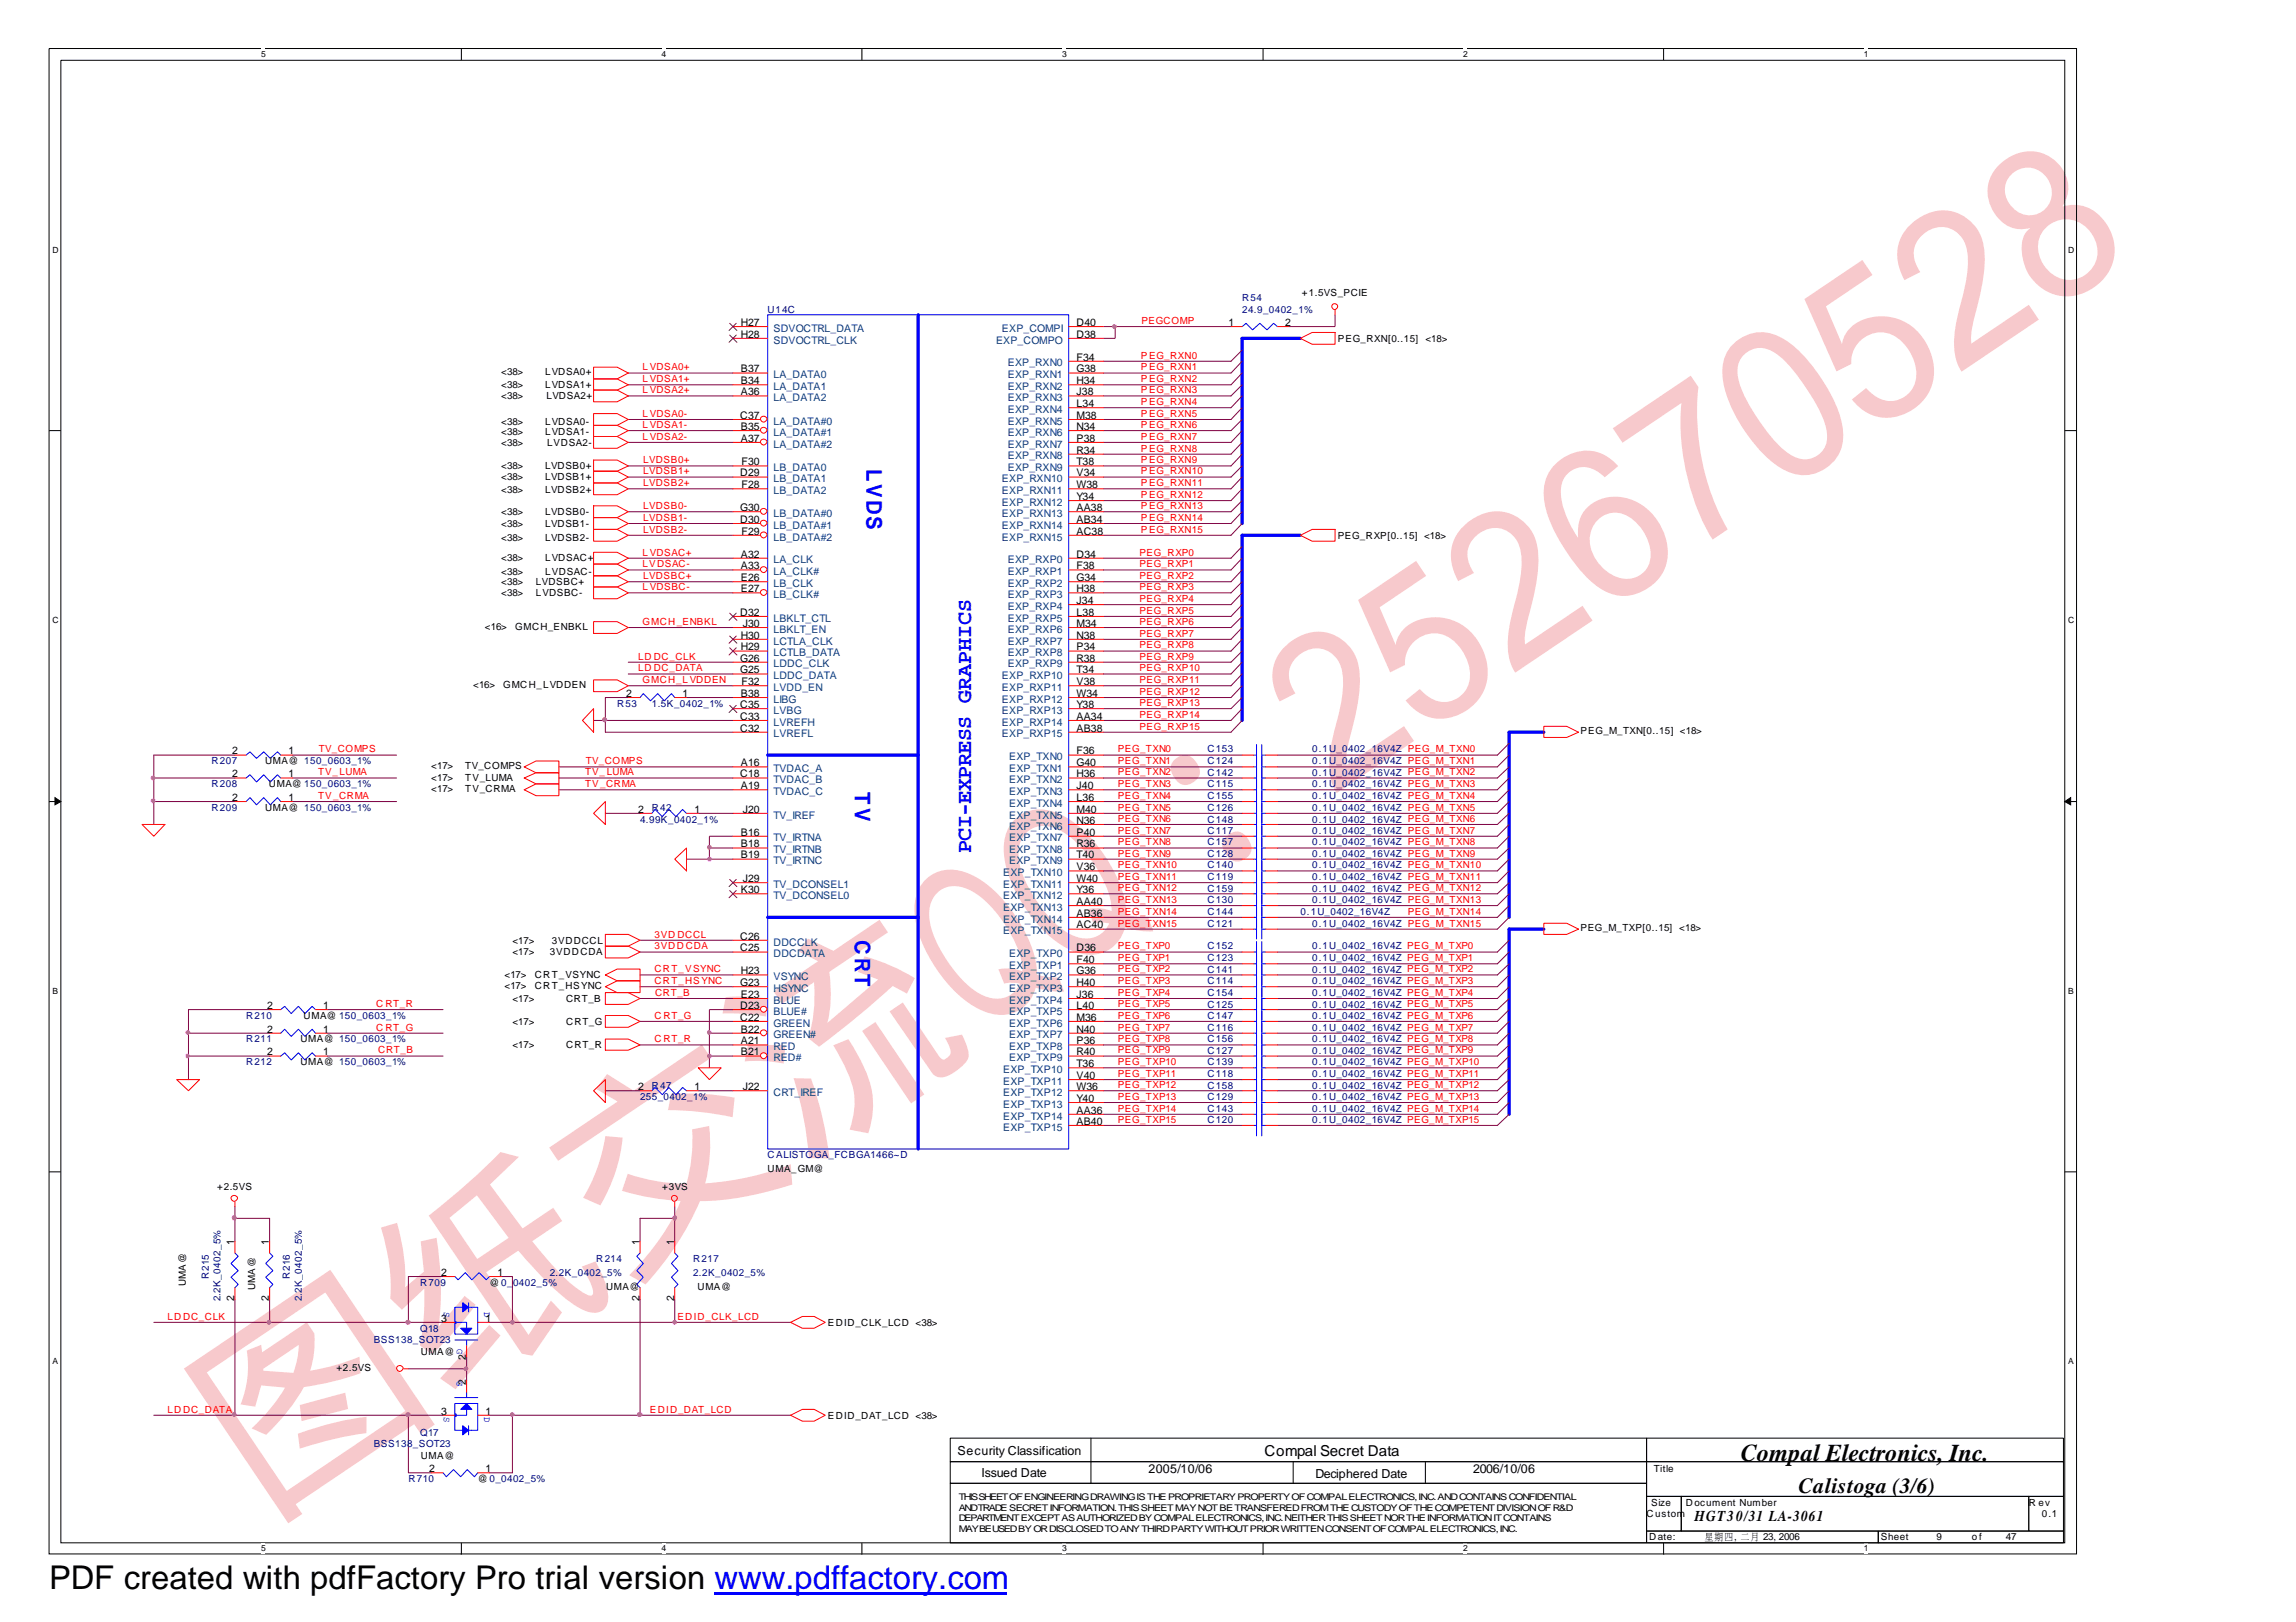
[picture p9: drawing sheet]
<svg xmlns="http://www.w3.org/2000/svg" width="297mm" height="210mm" viewBox="0 0 297 210" stroke-linecap="round" stroke-linejoin="round" font-family="sans-serif">
<defs><g id="words">
<text font-size="27.9" fill="#f7c9cc" x="33.8" y="196.5" transform="rotate(-34 33.8 196.5)">图纸交流QQ：252670528</text>
<text font-size="4.2" x="6.3" y="205.7">PDF created with pdfFactory Pro trial version www.pdffactory.com</text>
<text font-size="3.1" x="225.2" y="189.1">Compal Electronics, Inc.</text>
<g font-size="2.8" fill="#00f">
<text x="112.1" y="60.7" transform="rotate(90 112.1 60.7)">LVDS</text>
<text x="110.6" y="102.5" transform="rotate(90 110.6 102.5)">T V</text>
<text x="125.6" y="110.4" transform="rotate(-90 125.6 110.4)">PCI-EXPRESS GRAPHICS</text>
<text x="110.6" y="121.7" transform="rotate(90 110.6 121.7)">CRT</text>
</g>
<text font-size="2.8" x="232.7" y="193.2">Calistoga (3/6)</text>
<g font-size="1.9">
<text x="163.6" y="188.4">Compal Secret Data</text>
<text x="219.2" y="196.9">HGT30/31 LA-3061</text>
</g>
<g font-size="1.6">
<text x="123.9" y="188.2">Security Classification</text>
<text x="127" y="191.1">Issued Date</text>
<text x="148.6" y="190.7">2005/10/06</text>
<text x="170.2" y="191.3">Deciphered Date</text>
<text x="190.6" y="190.7">2006/10/06</text>
</g>
<g font-size="1.4">
<text x="95.8" y="43.7">H28</text>
<text x="95.8" y="42.2">H27</text>
<text x="139.3" y="42.2">D40</text>
<text x="139.3" y="43.7">D38</text>
<text x="139.3" y="46.7">F34</text>
<text x="158.9" y="42.2">1</text>
<text x="166.3" y="42.2">2</text>
<text x="95.8" y="48.2">B37</text>
<text x="95.8" y="49.7">B34</text>
<text x="95.8" y="51.2">A36</text>
<text x="139.3" y="48.2">G38</text>
<text x="139.3" y="49.7">H34</text>
<text x="139.3" y="51.2">J38</text>
<text x="139.3" y="52.7">L34</text>
<text x="95.8" y="54.2">C37</text>
<text x="95.8" y="55.6">B35</text>
<text x="95.8" y="57.2">A37</text>
<text x="139.3" y="54.2">M38</text>
<text x="139.3" y="55.6">N34</text>
<text x="139.3" y="57.2">P38</text>
<text x="139.3" y="58.7">R34</text>
<text x="95.8" y="61.7">D29</text>
<text x="95.9" y="60.2">F30</text>
<text x="95.9" y="63.2">F28</text>
<text x="139.3" y="61.7">V34</text>
<text x="139.3" y="63.2">W38</text>
<text x="139.3" y="64.7">Y34</text>
<text x="139.3" y="60.2">T38</text>
<text x="95.8" y="66.1">G30</text>
<text x="95.8" y="67.7">D30</text>
<text x="95.9" y="69.2">F29</text>
<text x="139.3" y="66.1">AA38</text>
<text x="139.3" y="67.7">AB34</text>
<text x="139.3" y="69.2">AC38</text>
<text x="95.8" y="72.2">A32</text>
<text x="95.8" y="73.7">A33</text>
<text x="95.8" y="75.2">E26</text>
<text x="95.8" y="76.6">E27</text>
<text x="139.3" y="72.2">D34</text>
<text x="139.3" y="73.7">F38</text>
<text x="139.3" y="75.2">G34</text>
<text x="139.3" y="76.6">H38</text>
<text x="95.8" y="79.7">D32</text>
<text x="95.8" y="82.6">H30</text>
<text x="96.1" y="81.1">J30</text>
<text x="139.3" y="78.2">J34</text>
<text x="139.3" y="79.7">L38</text>
<text x="139.3" y="81.1">M34</text>
<text x="139.3" y="82.6">N38</text>
<text x="95.8" y="85.6">G26</text>
<text x="95.8" y="87.1">G25</text>
<text x="95.8" y="84.2">H29</text>
<text x="95.9" y="88.7">F32</text>
<text x="139.3" y="87.1">T34</text>
<text x="139.3" y="88.7">V38</text>
<text x="139.3" y="84.2">P34</text>
<text x="139.3" y="85.6">R38</text>
<text x="81" y="90.2">2</text>
<text x="88.3" y="90.2">1</text>
<text x="95.8" y="93.1">C33</text>
<text x="95.8" y="94.7">C32</text>
<text x="95.8" y="91.6">C35</text>
<text x="95.8" y="90.2">B38</text>
<text x="139.3" y="90.2">W34</text>
<text x="139.3" y="91.6">Y38</text>
<text x="139.3" y="93.1">AA34</text>
<text x="139.3" y="94.7">AB38</text>
<text x="30.1" y="100.6">2</text>
<text x="30.1" y="97.6">2</text>
<text x="37.3" y="100.6">1</text>
<text x="37.3" y="97.6">1</text>
<text x="95.8" y="100.6">C18</text>
<text x="95.8" y="99.2">A16</text>
<text x="139.3" y="97.6">F36</text>
<text x="139.3" y="99.2">G40</text>
<text x="139.3" y="100.6">H36</text>
<text x="30.1" y="103.6">2</text>
<text x="37.3" y="103.6">1</text>
<text x="82.5" y="105.2">2</text>
<text x="89.8" y="105.2">1</text>
<text x="95.8" y="102.1">A19</text>
<text x="96.1" y="105.2">J20</text>
<text x="139.3" y="102.1">J40</text>
<text x="139.3" y="103.6">L36</text>
<text x="139.3" y="105.2">M40</text>
<text x="139.3" y="106.6">N36</text>
<text x="95.8" y="108.1">B16</text>
<text x="95.8" y="109.7">B18</text>
<text x="95.8" y="111.1">B19</text>
<text x="139.3" y="108.1">P40</text>
<text x="139.3" y="109.7">R36</text>
<text x="139.3" y="111.1">T40</text>
<text x="139.3" y="112.6">V36</text>
<text x="95.8" y="115.6">K30</text>
<text x="96.1" y="114.1">J29</text>
<text x="139.3" y="114.1">W40</text>
<text x="139.3" y="115.6">Y36</text>
<text x="139.3" y="117.1">AA40</text>
<text x="139.3" y="118.6">AB36</text>
<text x="95.8" y="121.6">C26</text>
<text x="95.8" y="123.1">C25</text>
<text x="139.3" y="123.1">D36</text>
<text x="139.3" y="124.6">F40</text>
<text x="139.3" y="120.2">AC40</text>
<text x="34.5" y="130.6">2</text>
<text x="41.8" y="130.6">1</text>
<text x="95.8" y="127.6">G23</text>
<text x="95.8" y="130.6">D23</text>
<text x="95.8" y="126.1">H23</text>
<text x="95.8" y="129.1">E23</text>
<text x="139.3" y="126.1">G36</text>
<text x="139.3" y="127.6">H40</text>
<text x="139.3" y="129.1">J36</text>
<text x="139.3" y="130.6">L40</text>
<text x="34.5" y="133.6">2</text>
<text x="34.5" y="136.6">2</text>
<text x="41.8" y="133.6">1</text>
<text x="41.8" y="136.6">1</text>
<text x="95.8" y="132.1">C22</text>
<text x="95.8" y="133.6">B22</text>
<text x="95.8" y="135.1">A21</text>
<text x="95.8" y="136.6">B21</text>
<text x="139.3" y="132.1">M36</text>
<text x="139.3" y="133.6">N40</text>
<text x="139.3" y="135.1">P36</text>
<text x="139.3" y="136.6">R40</text>
<text x="82.5" y="141.1">2</text>
<text x="89.8" y="141.1">1</text>
<text x="96.1" y="141.1">J22</text>
<text x="139.3" y="138.1">T36</text>
<text x="139.3" y="139.6">V40</text>
<text x="139.3" y="141.1">W36</text>
<text x="139.3" y="142.6">Y40</text>
<text x="139.3" y="144.1">AA36</text>
<text x="139.3" y="145.6">AB40</text>
<text x="30.3" y="161.1" transform="rotate(-90 30.3 161.1)">1</text>
<text x="34.8" y="161.1" transform="rotate(-90 34.8 161.1)">1</text>
<text x="82.7" y="161.1" transform="rotate(-90 82.7 161.1)">1</text>
<text x="87.2" y="161.1" transform="rotate(-90 87.2 161.1)">1</text>
<text x="57.1" y="165.1">2</text>
<text x="64.3" y="165.1">1</text>
<text x="30.3" y="168.4" transform="rotate(-90 30.3 168.4)">2</text>
<text x="34.8" y="168.4" transform="rotate(-90 34.8 168.4)">2</text>
<text x="57.1" y="171">3</text>
<text x="62.8" y="171">1</text>
<text x="82.7" y="168.4" transform="rotate(-90 82.7 168.4)">2</text>
<text x="87.2" y="168.4" transform="rotate(-90 87.2 168.4)">2</text>
<text x="60.3" y="179.2" transform="rotate(-90 60.3 179.2)">2</text>
<text x="60.3" y="176" transform="rotate(-90 60.3 176)">2</text>
<text x="57.1" y="183.1">3</text>
<text x="62.8" y="183.1">1</text>
<text x="55.5" y="190.5">2</text>
<text x="62.8" y="190.5">1</text>
</g>
<g font-size="1.4" fill="#004080">
<text x="100.1" y="44.5">SDVOCTRL_CLK</text>
<text x="100.1" y="42.9">SDVOCTRL_DATA</text>
<text x="128.9" y="44.5">EXP_COMPO</text>
<text x="129.6" y="42.9">EXP_COMPI</text>
<text x="130.4" y="47.4">EXP_RXN0</text>
<text x="100.1" y="49">LA_DATA0</text>
<text x="100.1" y="50.5">LA_DATA1</text>
<text x="100.1" y="51.9">LA_DATA2</text>
<text x="130.4" y="49">EXP_RXN1</text>
<text x="130.4" y="50.5">EXP_RXN2</text>
<text x="130.4" y="51.9">EXP_RXN3</text>
<text x="130.4" y="53.4">EXP_RXN4</text>
<text x="100.1" y="55">LA_DATA#0</text>
<text x="100.1" y="56.4">LA_DATA#1</text>
<text x="100.1" y="57.9">LA_DATA#2</text>
<text x="130.4" y="55">EXP_RXN5</text>
<text x="130.4" y="56.4">EXP_RXN6</text>
<text x="130.4" y="57.9">EXP_RXN7</text>
<text x="130.4" y="59.5">EXP_RXN8</text>
<text x="100.1" y="61">LB_DATA0</text>
<text x="100.1" y="62.4">LB_DATA1</text>
<text x="100.1" y="63.9">LB_DATA2</text>
<text x="129.6" y="62.4">EXP_RXN10</text>
<text x="129.6" y="63.9">EXP_RXN11</text>
<text x="129.6" y="65.5">EXP_RXN12</text>
<text x="130.4" y="61">EXP_RXN9</text>
<text x="100.1" y="66.9">LB_DATA#0</text>
<text x="100.1" y="68.4">LB_DATA#1</text>
<text x="100.1" y="69.9">LB_DATA#2</text>
<text x="129.6" y="66.9">EXP_RXN13</text>
<text x="129.6" y="68.4">EXP_RXN14</text>
<text x="129.6" y="69.9">EXP_RXN15</text>
<text x="100.1" y="72.9">LA_CLK</text>
<text x="100.1" y="74.4">LA_CLK#</text>
<text x="100.1" y="76">LB_CLK</text>
<text x="100.1" y="77.4">LB_CLK#</text>
<text x="130.4" y="72.9">EXP_RXP0</text>
<text x="130.4" y="74.4">EXP_RXP1</text>
<text x="130.4" y="76">EXP_RXP2</text>
<text x="130.4" y="77.4">EXP_RXP3</text>
<text x="100.1" y="80.4">LBKLT_CTL</text>
<text x="100.1" y="81.9">LBKLT_EN</text>
<text x="100.1" y="83.4">LCTLA_CLK</text>
<text x="130.4" y="78.9">EXP_RXP4</text>
<text x="130.4" y="80.4">EXP_RXP5</text>
<text x="130.4" y="81.9">EXP_RXP6</text>
<text x="130.4" y="83.4">EXP_RXP7</text>
<text x="100.1" y="84.9">LCTLB_DATA</text>
<text x="100.1" y="86.4">LDDC_CLK</text>
<text x="100.1" y="87.9">LDDC_DATA</text>
<text x="100.1" y="89.4">LVDD_EN</text>
<text x="129.6" y="87.9">EXP_RXP10</text>
<text x="129.6" y="89.4">EXP_RXP11</text>
<text x="130.4" y="84.9">EXP_RXP8</text>
<text x="130.4" y="86.4">EXP_RXP9</text>
<text x="100.1" y="93.9">LVREFH</text>
<text x="100.1" y="95.4">LVREFL</text>
<text x="100.1" y="90.9">LIBG</text>
<text x="100.1" y="92.4">LVBG</text>
<text x="129.6" y="90.9">EXP_RXP12</text>
<text x="129.6" y="92.4">EXP_RXP13</text>
<text x="129.6" y="93.9">EXP_RXP14</text>
<text x="129.6" y="95.4">EXP_RXP15</text>
<text x="100.1" y="99.9">TVDAC_A</text>
<text x="100.1" y="101.4">TVDAC_B</text>
<text x="130.6" y="98.4">EXP_TXN0</text>
<text x="130.6" y="99.9">EXP_TXN1</text>
<text x="130.6" y="101.4">EXP_TXN2</text>
<text x="100.1" y="102.9">TVDAC_C</text>
<text x="100.1" y="105.9">TV_IREF</text>
<text x="130.6" y="102.9">EXP_TXN3</text>
<text x="130.6" y="104.4">EXP_TXN4</text>
<text x="130.6" y="105.9">EXP_TXN5</text>
<text x="130.6" y="107.4">EXP_TXN6</text>
<text x="100.1" y="108.9">TV_IRTNA</text>
<text x="100.1" y="110.4">TV_IRTNB</text>
<text x="100.1" y="111.9">TV_IRTNC</text>
<text x="129.8" y="113.4">EXP_TXN10</text>
<text x="130.6" y="108.9">EXP_TXN7</text>
<text x="130.6" y="110.4">EXP_TXN8</text>
<text x="130.6" y="111.9">EXP_TXN9</text>
<text x="100.1" y="114.9">TV_DCONSEL1</text>
<text x="100.1" y="116.3">TV_DCONSEL0</text>
<text x="129.8" y="114.9">EXP_TXN11</text>
<text x="129.8" y="116.3">EXP_TXN12</text>
<text x="129.8" y="117.9">EXP_TXN13</text>
<text x="129.8" y="119.4">EXP_TXN14</text>
<text x="100.1" y="122.4">DDCCLK</text>
<text x="100.1" y="123.9">DDCDATA</text>
<text x="129.8" y="120.9">EXP_TXN15</text>
<text x="130.6" y="123.9">EXP_TXP0</text>
<text x="130.6" y="125.4">EXP_TXP1</text>
<text x="100.1" y="126.8">VSYNC</text>
<text x="100.1" y="128.4">HSYNC</text>
<text x="100.1" y="129.9">BLUE</text>
<text x="100.1" y="131.3">BLUE#</text>
<text x="130.6" y="126.8">EXP_TXP2</text>
<text x="130.6" y="128.4">EXP_TXP3</text>
<text x="130.6" y="129.9">EXP_TXP4</text>
<text x="130.6" y="131.3">EXP_TXP5</text>
<text x="100.1" y="132.9">GREEN</text>
<text x="100.1" y="134.4">GREEN#</text>
<text x="100.1" y="135.9">RED</text>
<text x="100.1" y="137.3">RED#</text>
<text x="130.6" y="132.9">EXP_TXP6</text>
<text x="130.6" y="134.4">EXP_TXP7</text>
<text x="130.6" y="135.9">EXP_TXP8</text>
<text x="130.6" y="137.3">EXP_TXP9</text>
<text x="100.1" y="141.8">CRT_IREF</text>
<text x="129.8" y="138.9">EXP_TXP10</text>
<text x="129.8" y="140.4">EXP_TXP11</text>
<text x="129.8" y="141.8">EXP_TXP12</text>
<text x="129.8" y="143.4">EXP_TXP13</text>
<text x="129.8" y="144.9">EXP_TXP14</text>
<text x="129.8" y="146.3">EXP_TXP15</text>
</g>
<g font-size="1.3" fill="#000080">
<text x="99.3" y="40.5">U14C</text>
<text x="160.7" y="39">R54</text>
<text x="160.7" y="40.5">24.9_0402_1%</text>
<text x="79.8" y="91.5">R53</text>
<text x="84.3" y="91.5">1.5K_0402_1%</text>
<text x="27.3" y="101.9">R208</text>
<text x="27.3" y="98.9">R207</text>
<text x="156.2" y="101.9">C115</text>
<text x="156.2" y="97.4">C153</text>
<text x="156.2" y="98.9">C124</text>
<text x="156.2" y="100.4">C142</text>
<text x="169.8" y="101.9">0.1U_0402_16V4Z PEG_M_TXN3</text>
<text x="169.8" y="97.4">0.1U_0402_16V4Z PEG_M_TXN0</text>
<text x="169.8" y="98.9">0.1U_0402_16V4Z PEG_M_TXN1</text>
<text x="169.8" y="100.4">0.1U_0402_16V4Z PEG_M_TXN2</text>
<text x="27.3" y="104.9">R209</text>
<text x="82.8" y="106.4">4.99K_0402_1%</text>
<text x="84.3" y="104.9">R42</text>
<text x="156.2" y="107.9">C117</text>
<text x="156.2" y="104.9">C126</text>
<text x="156.2" y="106.4">C148</text>
<text x="156.2" y="103.4">C155</text>
<text x="169.8" y="107.9">0.1U_0402_16V4Z PEG_M_TXN7</text>
<text x="169.8" y="104.9">0.1U_0402_16V4Z PEG_M_TXN5</text>
<text x="169.8" y="106.4">0.1U_0402_16V4Z PEG_M_TXN6</text>
<text x="169.8" y="103.4">0.1U_0402_16V4Z PEG_M_TXN4</text>
<text x="156.2" y="112.4">C140</text>
<text x="156.2" y="113.9">C119</text>
<text x="156.2" y="110.9">C128</text>
<text x="156.2" y="109.4">C157</text>
<text x="169.8" y="112.4">0.1U_0402_16V4Z PEG_M_TXN10</text>
<text x="169.8" y="113.9">0.1U_0402_16V4Z PEG_M_TXN11</text>
<text x="169.8" y="110.9">0.1U_0402_16V4Z PEG_M_TXN9</text>
<text x="169.8" y="109.4">0.1U_0402_16V4Z PEG_M_TXN8</text>
<text x="156.2" y="118.4">C144</text>
<text x="156.2" y="115.4">C159</text>
<text x="156.2" y="119.9">C121</text>
<text x="156.2" y="116.9">C130</text>
<text x="168.2" y="118.4">0.1U_0402_16V4Z</text>
<text x="169.8" y="115.4">0.1U_0402_16V4Z PEG_M_TXN12</text>
<text x="169.8" y="119.9">0.1U_0402_16V4Z PEG_M_TXN15</text>
<text x="169.8" y="116.9">0.1U_0402_16V4Z PEG_M_TXN13</text>
<text x="156.2" y="125.9">C141</text>
<text x="156.2" y="124.4">C123</text>
<text x="156.2" y="122.9">C152</text>
<text x="169.8" y="125.9">0.1U_0402_16V4Z PEG_M_TXP2</text>
<text x="169.8" y="124.4">0.1U_0402_16V4Z PEG_M_TXP1</text>
<text x="169.8" y="122.9">0.1U_0402_16V4Z PEG_M_TXP0</text>
<text x="31.8" y="131.8">R210</text>
<text x="156.2" y="131.8">C147</text>
<text x="156.2" y="128.9">C154</text>
<text x="156.2" y="127.4">C114</text>
<text x="156.2" y="130.4">C125</text>
<text x="169.8" y="131.8">0.1U_0402_16V4Z PEG_M_TXP6</text>
<text x="169.8" y="128.9">0.1U_0402_16V4Z PEG_M_TXP4</text>
<text x="169.8" y="127.4">0.1U_0402_16V4Z PEG_M_TXP3</text>
<text x="169.8" y="130.4">0.1U_0402_16V4Z PEG_M_TXP5</text>
<text x="31.8" y="134.9">R211</text>
<text x="31.8" y="137.9">R212</text>
<text x="156.2" y="137.9">C139</text>
<text x="156.2" y="134.9">C156</text>
<text x="156.2" y="136.4">C127</text>
<text x="156.2" y="133.4">C116</text>
<text x="169.8" y="137.9">0.1U_0402_16V4Z PEG_M_TXP10</text>
<text x="169.8" y="134.9">0.1U_0402_16V4Z PEG_M_TXP8</text>
<text x="169.8" y="136.4">0.1U_0402_16V4Z PEG_M_TXP9</text>
<text x="169.8" y="133.4">0.1U_0402_16V4Z PEG_M_TXP7</text>
<text x="82.8" y="142.3">255_0402_1%</text>
<text x="84.3" y="140.9">R47</text>
<text x="156.2" y="142.3">C129</text>
<text x="156.2" y="139.4">C118</text>
<text x="156.2" y="143.9">C143</text>
<text x="156.2" y="140.9">C158</text>
<text x="169.8" y="142.3">0.1U_0402_16V4Z PEG_M_TXP13</text>
<text x="169.8" y="139.4">0.1U_0402_16V4Z PEG_M_TXP11</text>
<text x="169.8" y="143.9">0.1U_0402_16V4Z PEG_M_TXP14</text>
<text x="169.8" y="140.9">0.1U_0402_16V4Z PEG_M_TXP12</text>
<text x="99.3" y="149.9">CALISTOGA_FCBGA1466~D</text>
<text x="156.2" y="145.4">C120</text>
<text x="169.8" y="145.4">0.1U_0402_16V4Z PEG_M_TXP15</text>
<text x="27" y="165.5" transform="rotate(-90 27 165.5)">R215</text>
<text x="37.5" y="165.5" transform="rotate(-90 37.5 165.5)">R216</text>
<text x="54.4" y="166.4">R709</text>
<text x="71.1" y="165.1">2.2K_0402_5%</text>
<text x="77.1" y="163.3">R214</text>
<text x="89.7" y="163.3">R217</text>
<text x="89.7" y="165.1">2.2K_0402_5%</text>
<text x="28.5" y="168.4" transform="rotate(-90 28.5 168.4)">2.2K_0402_5%</text>
<text x="39" y="168.4" transform="rotate(-90 39 168.4)">2.2K_0402_5%</text>
<text x="48.3" y="173.8">BSS138_SOT23</text>
<text x="54.4" y="172.3">Q18</text>
<text x="54.4" y="185.9">Q17</text>
<text x="48.3" y="187.3">BSS138_SOT23</text>
<text x="52.8" y="191.8">R710</text>
</g>
<g font-size="1.3" fill="#f00">
<text x="147.7" y="41.9">PEGCOMP</text>
<text x="83.1" y="47.9">L VDSA0+</text>
<text x="147.6" y="46.4">P EG_RXN0</text>
<text x="147.6" y="47.9">P EG_RXN1</text>
<text x="83.1" y="53.9">L VDSA0-</text>
<text x="83.1" y="50.9">L VDSA2+</text>
<text x="83.1" y="49.5">L VDSA1+</text>
<text x="147.6" y="49.5">P EG_RXN2</text>
<text x="147.6" y="50.9">P EG_RXN3</text>
<text x="147.6" y="52.4">P EG_RXN4</text>
<text x="147.6" y="53.9">P EG_RXN5</text>
<text x="83.1" y="56.9">L VDSA2-</text>
<text x="83.1" y="55.4">L VDSA1-</text>
<text x="83.2" y="60">LVDSB0+</text>
<text x="147.6" y="56.9">P EG_RXN7</text>
<text x="147.6" y="58.4">P EG_RXN8</text>
<text x="147.6" y="60">P EG_RXN9</text>
<text x="147.6" y="55.4">P EG_RXN6</text>
<text x="83.2" y="61.4">LVDSB1+</text>
<text x="83.2" y="62.9">LVDSB2+</text>
<text x="83.2" y="65.9">LVDSB0-</text>
<text x="147.6" y="61.4">P EG_RXN10</text>
<text x="147.6" y="62.9">P EG_RXN11</text>
<text x="147.6" y="64.4">P EG_RXN12</text>
<text x="147.6" y="65.9">P EG_RXN13</text>
<text x="83.1" y="71.9">L VDSAC+</text>
<text x="83.2" y="67.4">LVDSB1-</text>
<text x="83.2" y="68.9">LVDSB2-</text>
<text x="147.4" y="71.9">PEG_RXP0</text>
<text x="147.6" y="67.4">P EG_RXN14</text>
<text x="147.6" y="68.9">P EG_RXN15</text>
<text x="83.1" y="76.4">L VDSBC-</text>
<text x="83.1" y="73.4">LVDSAC-</text>
<text x="83.2" y="74.9">LVDSBC+</text>
<text x="147.4" y="73.4">PEG_RXP1</text>
<text x="147.4" y="74.9">PEG_RXP2</text>
<text x="147.4" y="76.4">PEG_RXP3</text>
<text x="147.4" y="77.9">PEG_RXP4</text>
<text x="83.1" y="80.9">GMCH_ENBKL</text>
<text x="147.4" y="79.4">PEG_RXP5</text>
<text x="147.4" y="80.9">PEG_RXP6</text>
<text x="147.4" y="82.4">PEG_RXP7</text>
<text x="147.4" y="83.9">PEG_RXP8</text>
<text x="82.5" y="86.9">LD DC_DATA</text>
<text x="82.5" y="85.4">LD DC_CLK</text>
<text x="83.1" y="88.4">GMCH_L VDDEN</text>
<text x="147.4" y="85.4">PEG_RXP9</text>
<text x="147.4" y="86.9">PEG_RXP10</text>
<text x="147.4" y="88.4">PEG_RXP11</text>
<text x="147.4" y="89.9">PEG_RXP12</text>
<text x="147.4" y="91.4">PEG_RXP13</text>
<text x="147.4" y="92.9">PEG_RXP14</text>
<text x="147.4" y="94.4">PEG_RXP15</text>
<text x="41.1" y="100.3">TV_ LUMA</text>
<text x="41.2" y="97.4">TV_COMPS</text>
<text x="75.7" y="100.3">TV_ LUMA</text>
<text x="75.7" y="101.9">TV_CRMA</text>
<text x="75.8" y="98.9">TV_COMPS</text>
<text x="144.6" y="98.9">PEG_TXN1</text>
<text x="144.6" y="97.4">PEG_TXN0</text>
<text x="144.6" y="100.3">PEG_TXN2</text>
<text x="144.6" y="101.9">PEG_TXN3</text>
<text x="41.1" y="103.4">TV_CRMA</text>
<text x="144.6" y="103.4">PEG_TXN4</text>
<text x="144.6" y="106.4">PEG_TXN6</text>
<text x="144.6" y="107.9">PEG_TXN7</text>
<text x="144.6" y="104.9">PEG_TXN5</text>
<text x="144.6" y="112.4">PEG_TXN10</text>
<text x="144.6" y="109.4">PEG_TXN8</text>
<text x="144.6" y="110.8">PEG_TXN9</text>
<text x="144.6" y="113.9">PEG_TXN11</text>
<text x="144.6" y="115.3">PEG_TXN12</text>
<text x="144.6" y="116.9">PEG_TXN13</text>
<text x="144.6" y="118.4">PEG_TXN14</text>
<text x="144.6" y="119.9">PEG_TXN15</text>
<text x="182.1" y="118.4">PEG_M_TXN14</text>
<text x="84.7" y="125.8">CRT_VSYNC</text>
<text x="84.7" y="122.9">3VDD CDA</text>
<text x="84.7" y="121.3">3VD DCCL</text>
<text x="144.6" y="122.9">PEG_TXP0</text>
<text x="144.6" y="124.4">PEG_TXP1</text>
<text x="144.6" y="125.8">PEG_TXP2</text>
<text x="48.7" y="130.3">C RT_R</text>
<text x="84.7" y="131.8">C RT_G</text>
<text x="84.7" y="127.4">CRT_HS YNC</text>
<text x="84.8" y="128.9">CRT_B</text>
<text x="144.6" y="128.9">PEG_TXP4</text>
<text x="144.6" y="130.3">PEG_TXP5</text>
<text x="144.6" y="131.8">PEG_TXP6</text>
<text x="144.6" y="127.4">PEG_TXP3</text>
<text x="48.7" y="133.4">C RT_G</text>
<text x="48.9" y="136.3">CRT_B</text>
<text x="84.7" y="134.9">C RT_R</text>
<text x="144.6" y="134.9">PEG_TXP8</text>
<text x="144.6" y="136.3">PEG_TXP9</text>
<text x="144.6" y="137.9">PEG_TXP10</text>
<text x="144.6" y="133.4">PEG_TXP7</text>
<text x="144.6" y="143.9">PEG_TXP14</text>
<text x="144.6" y="142.3">PEG_TXP13</text>
<text x="144.6" y="140.8">PEG_TXP12</text>
<text x="144.6" y="139.4">PEG_TXP11</text>
<text x="144.6" y="145.3">PEG_TXP15</text>
<text x="21.7" y="170.8">LD DC_CLK</text>
<text x="87.6" y="170.8">EDID_CLK_LCD</text>
<text x="21.7" y="182.8">LD DC_DATA</text>
<text x="84.1" y="182.8">EDID_DAT_LCD</text>
</g>
<g font-size="1.3">
<text x="168.4" y="38.4">+1.5VS_PCIE</text>
<text x="173.1" y="44.2">PEG_RXN[0..15]</text>
<text x="184.4" y="44.2">&lt;18&gt;</text>
<text x="64.9" y="48.5">&lt;38&gt;</text>
<text x="64.9" y="51.7">&lt;38&gt;</text>
<text x="64.9" y="50.2">&lt;38&gt;</text>
<text x="70.5" y="48.5">LVDSA0+</text>
<text x="70.5" y="50.2">LVDSA1+</text>
<text x="70.7" y="51.7">LVDSA2+</text>
<text x="64.9" y="55">&lt;38&gt;</text>
<text x="64.9" y="57.7">&lt;38&gt;</text>
<text x="64.9" y="56.3">&lt;38&gt;</text>
<text x="70.5" y="55">LVDSA0-</text>
<text x="70.5" y="56.3">LVDSA1-</text>
<text x="70.8" y="57.7">LVDSA2-</text>
<text x="64.9" y="62.2">&lt;38&gt;</text>
<text x="64.9" y="63.9">&lt;38&gt;</text>
<text x="64.9" y="60.7">&lt;38&gt;</text>
<text x="70.5" y="62.2">LVDSB1+</text>
<text x="70.5" y="63.9">LVDSB2+</text>
<text x="70.5" y="60.7">LVDSB0+</text>
<text x="64.9" y="68.2">&lt;38&gt;</text>
<text x="64.9" y="69.9">&lt;38&gt;</text>
<text x="64.9" y="66.6">&lt;38&gt;</text>
<text x="70.5" y="68.2">LVDSB1-</text>
<text x="70.5" y="69.9">LVDSB2-</text>
<text x="70.5" y="66.6">LVDSB0-</text>
<text x="173.1" y="69.7">PEG_RXP[0..15] &lt;18&gt;</text>
<text x="64.9" y="77.1">&lt;38&gt;</text>
<text x="64.9" y="75.7">&lt;38&gt;</text>
<text x="64.9" y="72.7">&lt;38&gt;</text>
<text x="64.9" y="74.4">&lt;38&gt;</text>
<text x="69.3" y="77.1">LVDSBC-</text>
<text x="69.3" y="75.7">LVDSBC+</text>
<text x="70.5" y="72.7">LVDSAC+</text>
<text x="70.5" y="74.4">LVDSAC-</text>
<text x="62.7" y="81.5">&lt;16&gt;</text>
<text x="66.6" y="81.5">GMCH_ENBKL</text>
<text x="61.2" y="89">&lt;16&gt;</text>
<text x="65.1" y="89">GMCH_LVDDEN</text>
<text x="204.5" y="95">PEG_M_TXN[0..15] &lt;18&gt;</text>
<text x="34.3" y="98.9">UMA@ 150_0603_1%</text>
<text x="34.8" y="101.9">UMA@ 150_0603_1%</text>
<text x="55.8" y="99.5">&lt;17&gt;</text>
<text x="55.8" y="101">&lt;17&gt;</text>
<text x="60.2" y="99.5">TV_COMPS</text>
<text x="60.2" y="101">TV_LUMA</text>
<text x="34.3" y="104.9">UMA@ 150_0603_1%</text>
<text x="55.8" y="102.5">&lt;17&gt;</text>
<text x="60.2" y="102.5">TV_CRMA</text>
<text x="66.3" y="123.6">&lt;17&gt;</text>
<text x="66.3" y="122.1">&lt;17&gt;</text>
<text x="71.1" y="123.6">3VDDCDA</text>
<text x="71.4" y="122.1">3VDDCCL</text>
<text x="204.5" y="120.5">PEG_M_TXP[0..15]</text>
<text x="217.3" y="120.5">&lt;18&gt;</text>
<text x="39.3" y="131.8">UMA@ 150_0603_1%</text>
<text x="65.3" y="127.9">&lt;17&gt;</text>
<text x="65.3" y="126.5">&lt;17&gt;</text>
<text x="66.3" y="129.6">&lt;17&gt;</text>
<text x="69.2" y="127.9">CRT_HSYNC</text>
<text x="69.2" y="126.5">CRT_VSYNC</text>
<text x="73.2" y="129.6">CRT_B</text>
<text x="38.9" y="134.9">UMA@ 150_0603_1%</text>
<text x="38.9" y="137.9">UMA@ 150_0603_1%</text>
<text x="66.3" y="135.7">&lt;17&gt;</text>
<text x="66.3" y="132.6">&lt;17&gt;</text>
<text x="73.2" y="135.7">CRT_R</text>
<text x="73.2" y="132.6">CRT_G</text>
<text x="28.1" y="154">+2.5VS</text>
<text x="85.7" y="154">+3VS</text>
<text x="99.3" y="151.7">UMA_GM@</text>
<text x="24" y="166.5" transform="rotate(-90 24 166.5)">UMA@</text>
<text x="33" y="167" transform="rotate(-90 33 167)">UMA@</text>
<text x="63.3" y="166.4">@ 0_0402_5%</text>
<text x="78.4" y="167">UMA@</text>
<text x="90.3" y="167">UMA@</text>
<text x="107.1" y="171.5">EDID_CLK_LCD &lt;38&gt;</text>
<text x="43.5" y="177.4">+2.5VS</text>
<text x="54.4" y="175.4">UMA@</text>
<text x="107.1" y="183.6">EDID_DAT_LCD &lt;38&gt;</text>
<text x="54.4" y="188.8">UMA@</text>
<text x="61.8" y="191.8">@ 0_0402_5%</text>
<text x="214" y="190.4">Title</text>
<text x="213" y="196.4">Custom</text>
<text x="213.6" y="194.8">Size</text>
<text x="218.1" y="194.8">Document Number</text>
<text x="262.5" y="194.8">R ev</text>
<text x="264.2" y="196.4">0.1</text>
<text x="213.4" y="199.3">Date:</text>
<text x="220.6" y="199.3">星, 二,</text>
<text x="221.8" y="199.3">期</text>
<text x="223.1" y="199.3">四月 2006</text>
<text x="228.1" y="199.3">23</text>
<text x="243.3" y="199.3">Sheet</text>
<text x="250.5" y="199.3">9</text>
<text x="255.1" y="199.3">o f</text>
<text x="259.5" y="199.3">47</text>
</g>
<g font-size="1.3" fill="#00f">
<text x="57.4" y="169.8" transform="rotate(90 57.4 169.8)">S</text>
<text x="62.7" y="169.8" transform="rotate(90 62.7 169.8)">D</text>
<text x="59.1" y="174.6" transform="rotate(90 59.1 174.6)">G</text>
<text x="59.1" y="178.7" transform="rotate(90 59.1 178.7)">G</text>
<text x="57.4" y="183.4" transform="rotate(90 57.4 183.4)">S</text>
<text x="62.7" y="183.4" transform="rotate(90 62.7 183.4)">D</text>
</g>
<g font-size="1.2">
<text x="124" y="194.2">THISSHEETOFENGINEERINGDRAWINGISTHEPROPRIETARYPROPERTYOFCOMPALELECTRONICS, INC.ANDCONTAINSCONFIDENTIAL</text>
<text x="124" y="195.5">ANDTRADESECRETINFORMATION.THISSHEETMAYNOTBETRANSFEREDFROMTHECUSTODYOFTHECOMPETENTDIVISIONOFR&amp;D</text>
<text x="124" y="196.9">DEPARTMENTEXCEPTASAUTHORIZEDBYCOMPALELECTRONICS, INC.NEITHERTHISSHEETNORTHEINFORMATIONITCONTAINS</text>
<text x="124" y="198.2">MAYBEUSEDBYORDISCLOSEDTOANYTHIRDPARTYWITHOUTPRIORWRITTENCONSENTOFCOMPALELECTRONICS, INC.</text>
</g>
<g font-size="1.1">
<text x="33.8" y="7.4">5</text>
<text x="85.6" y="7.4">4</text>
<text x="137.4" y="7.4">3</text>
<text x="189.3" y="7.4">2</text>
<text x="241.1" y="7.4">1</text>
<text x="6.8" y="32.7">D</text>
<text x="267.5" y="32.7">D</text>
<text x="6.8" y="80.6">C</text>
<text x="267.5" y="80.6">C</text>
<text x="6.8" y="128.6">B</text>
<text x="267.5" y="128.6">B</text>
<text x="6.8" y="176.5">A</text>
<text x="267.5" y="176.5">A</text>
<text x="33.8" y="200.8">5</text>
<text x="85.6" y="200.8">4</text>
<text x="137.4" y="200.8">3</text>
<text x="189.3" y="200.8">2</text>
<text x="241.1" y="200.8">1</text>
</g>
</g></defs>
<path d="M6.3 6.3h262.3v194.8h-262.3zM7.9 7.8h259.2v191.9h-259.2z" fill="none" stroke="#000" stroke-width=".13"/>
<g fill="#fff">
<path d="M33.8 6.3h.5v1.3h-.5z"/>
<path d="M33.8 199.7h.5v1.3h-.5z"/>
</g>
<path d="M59.7 6.3v1.5M59.7 199.7v1.5" fill="none" stroke="#000" stroke-width=".13"/>
<g fill="#fff">
<path d="M85.6 6.3h.5v1.3h-.5z"/>
<path d="M85.6 199.7h.5v1.3h-.5z"/>
</g>
<path d="M111.5 6.3v1.5M111.5 199.7v1.5" fill="none" stroke="#000" stroke-width=".13"/>
<g fill="#fff">
<path d="M137.4 6.3h.5v1.3h-.5z"/>
<path d="M137.4 199.7h.5v1.3h-.5z"/>
</g>
<path d="M163.4 6.3v1.5M163.4 199.7v1.5" fill="none" stroke="#000" stroke-width=".13"/>
<g fill="#fff">
<path d="M189.3 6.3h.5v1.3h-.5z"/>
<path d="M189.3 199.7h.5v1.3h-.5z"/>
</g>
<path d="M215.2 6.3v1.5M215.2 199.7v1.5" fill="none" stroke="#000" stroke-width=".13"/>
<g fill="#fff">
<path d="M241.1 6.3h.5v1.3h-.5z"/>
<path d="M241.1 199.7h.5v1.3h-.5z"/>
<path d="M6.8 31.6h.6v1.3h-.6z"/>
<path d="M267.5 31.6h.6v1.3h-.6z"/>
<path d="M6.8 79.5h.6v1.4h-.6z"/>
<path d="M267.5 79.5h.6v1.4h-.6z"/>
</g>
<path d="M6.3 55.7h1.6M267.1 55.7h1.5" fill="none" stroke="#000" stroke-width=".13"/>
<g fill="#fff">
<path d="M6.8 127.5h.6v1.4h-.6z"/>
<path d="M267.5 127.5h.6v1.4h-.6z"/>
</g>
<path d="M6.3 103.7h1.6M267.1 103.7h1.5" fill="none" stroke="#000" stroke-width=".13"/>
<path d="M7.1 103.2l.8 .5-.8 .5zM267.1 103.7l.8-.5v1z" fill="#000" stroke="#000" stroke-width=".13"/>
<g fill="#fff">
<path d="M6.8 175.4h.7v1.4h-.7z"/>
<path d="M267.5 175.4h.7v1.4h-.7z"/>
</g>
<g fill="none" stroke="#000" stroke-width=".13">
<path d="M6.3 151.7h1.6M267.1 151.7h1.5M122.9 186.1h90.1v3.1h-90.1zM122.9 189.2h90.1v2.8h-90.1zM122.9 192h90.1v7.7h-90.1zM141.1 186.1v5.9M167.3 189.2v2.8M184.4 189.2v2.8M213 186.1h54v3.1h-54zM213 189.2h54v4.4h-54zM213 193.6h4.5v4.5h-4.5zM213 198.1h30v1.6h-30z"/>
<path d="M217.5 193.6h45v4.5h-45zM243 198.1h24v1.6h-24zM262.5 193.6h4.5v4.5h-4.5z"/>
</g>
<g fill="none" stroke="#800040" stroke-width=".13">
<path d="M81.3 48.3h13.5M81.3 54.3h13.5M81.3 57.2h13.5M81.3 51.2h13.5M81.3 55.7h13.5M81.3 49.8h13.5M142.7 42.3h16.6M144.3 42.3v1.5h-1.6M160.7 46.8l-1.4 1.5h-16.6M160.7 52.8l-1.4 1.5h-16.6M160.7 55.7l-1.4 1.5h-16.6M160.7 49.8l-1.4 1.4h-16.6"/>
<path d="M160.7 54.3l-1.4 1.4h-16.6M160.7 48.3l-1.4 1.5h-16.6M160.7 58.8l-1.4 1.5h-16.6M160.7 57.2l-1.4 1.6h-16.6M160.7 45.3l-1.4 1.5h-16.6M160.7 51.2l-1.4 1.6h-16.6M172.7 40.7v1.6h-6M81.3 61.7h13.5M81.3 67.7h13.5M81.3 75.3h13.5M81.3 76.7h13.5M81.3 73.8h13.5"/>
<path d="M81.3 72.2h13.5M81.3 63.3h13.5M81.3 69.3h13.5M81.3 60.3h13.5M81.3 66.2h13.5M160.7 60.3l-1.4 1.4h-16.6M160.7 66.2l-1.4 1.5h-16.6M160.7 73.8l-1.4 1.5h-16.6M160.7 75.3l-1.4 1.4h-16.6M160.7 72.2l-1.4 1.6h-16.6M160.7 70.7l-1.4 1.5h-16.6M160.7 61.7l-1.4 1.6h-16.6"/>
<path d="M160.7 67.7l-1.4 1.6h-16.6M160.7 64.8l-1.4 1.4h-16.6M160.7 63.3l-1.4 1.5h-16.6M160.7 76.7l-1.4 1.5h-16.6M160.7 78.2l-1.4 1.6h-16.6M160.7 79.8l-1.4 1.4h-16.6M30.4 97.7h-10.5v9M37.8 97.7h13.5M72.3 99.2h22.5M81.3 87.2h13.5M81.3 85.7h13.5M81.3 81.2h13.5"/>
<path d="M81.3 88.7h13.5M81.3 90.3h-3v2.9h-1.5M88.8 90.3h6M94.8 93.2h-16.5v1.6h16.5M142.7 99.2h18M142.7 97.7h18M160.7 93.2l-1.4 1.6h-16.6M160.7 91.7l-1.4 1.5h-16.6M160.7 85.7l-1.4 1.5h-16.6M160.7 84.3l-1.4 1.4h-16.6M160.7 81.2l-1.4 1.5h-16.6M160.7 82.7l-1.4 1.6h-16.6"/>
<path d="M160.7 87.2l-1.4 1.5h-16.6M160.7 88.7l-1.4 1.6h-16.6M160.7 90.3l-1.4 1.4h-16.6M195.2 97.7l-1.5 1.5h-28.4M195.2 99.2l-1.5 1.5h-28.4M195.2 96.2l-1.5 1.5h-28.4M19.9 100.7h10.5M19.9 103.7h10.5M37.8 100.7h13.5M37.8 103.7h13.5M72.3 100.7h22.5M72.3 102.2h22.5"/>
<path d="M78.3 105.3h4.5M88.8 111.2h6M90.3 105.3h4.5M91.8 109.7h3M94.8 108.2h-3v3M142.7 109.7h18M142.7 108.2h18M142.7 100.7h18M142.7 102.2h18M142.7 105.3h18M142.7 103.7h18M142.7 106.7h18"/>
<path d="M142.7 111.2h18M142.7 112.7h18M142.7 117.2h18M142.7 115.7h18M142.7 118.7h18M142.7 114.2h18M195.2 108.2l-1.5 1.5h-28.4M195.2 106.7l-1.5 1.5h-28.4M195.2 100.7l-1.5 1.5h-28.4M195.2 103.7l-1.5 1.6h-28.4M195.2 102.2l-1.5 1.5h-28.4M195.2 105.3l-1.5 1.4h-28.4"/>
<path d="M195.2 109.7l-1.5 1.5h-28.4M195.2 111.2l-1.5 1.5h-28.4M195.2 115.7l-1.5 1.5h-28.4M195.2 114.2l-1.5 1.5h-28.4M195.2 117.2l-1.5 1.5h-28.4M195.2 112.7l-1.5 1.5h-28.4M195.2 118.7l-1.5 1.5h-28.4M24.4 136.7h10.5M24.4 133.7h10.5M24.4 136.7v3M34.9 130.7h-10.5v6M42.3 136.7h15"/>
<path d="M42.3 130.7h15M42.3 133.7h15M82.8 135.2h12M82.8 132.2h12M82.8 127.7h12M82.8 126.2h12M82.8 129.2h12M82.8 123.2h12M82.8 121.7h12M91.8 136.7h3M91.8 133.7h3M94.8 130.7h-3v7.5"/>
<path d="M142.7 136.7h18M142.7 130.7h18M142.7 133.7h18M142.7 135.2h18M142.7 132.2h18M142.7 127.7h18M142.7 126.2h18M142.7 129.2h18M142.7 123.2h18M142.7 138.2h18M142.7 139.7h18M142.7 124.7h18"/>
<path d="M142.7 120.2h18M195.2 135.2l-1.5 1.5h-28.4M195.2 129.2l-1.5 1.5h-28.4M195.2 132.2l-1.5 1.5h-28.4M195.2 133.7l-1.5 1.5h-28.4M195.2 130.7l-1.5 1.5h-28.4M195.2 126.2l-1.5 1.5h-28.4M195.2 124.7l-1.5 1.5h-28.4M195.2 127.7l-1.5 1.5h-28.4M195.2 121.7l-1.5 1.5h-28.4M195.2 139.7l-1.5 1.5h-28.4M195.2 136.7l-1.5 1.5h-28.4"/>
<path d="M195.2 138.2l-1.5 1.5h-28.4M195.2 123.2l-1.5 1.5h-28.4M30.4 157.7h4.5v2.9M30.4 156.1v4.5M78.3 141.2h4.5M87.3 156.1v4.5M87.3 157.7h-4.5v2.9M90.3 141.2h4.5M142.7 141.2h18M142.7 145.6h18M142.7 144.2h18M142.7 142.7h18"/>
<path d="M195.2 144.2l-1.5 1.4h-28.4M195.2 142.7l-1.5 1.5h-28.4M195.2 141.2l-1.5 1.5h-28.4M19.9 171.1h15M30.4 168.2v14.9M34.9 168.2v2.9M52.8 177.1h7.6v1.6M52.8 171.1h4.5M57.3 165.2h-4.5v5.9h-17.9M60.4 175.6v1.5M64.9 165.2h1.4v5.9h-3M66.3 171.1h36"/>
<path d="M82.8 168.2v14.9M87.3 168.2v2.9M19.9 183.1h10.5M30.4 183.1h22.4v7.5h3M52.8 183.1h4.5M63.3 183.1h3v7.5h-3M66.3 183.1h36"/>
</g>
<path d="M118.8 40.7v108M168.2 43.8h-7.5v23.9M168.2 69.3h-7.5v23.9M99.3 97.7h19.5M199.7 94.8h-4.5v23.9M99.3 118.7h19.5M199.7 120.2h-4.5v24" fill="none" stroke="#00f" stroke-width=".42"/>
<g fill="none" stroke="#f00" stroke-width=".13">
<path d="M76.8 59.5h3l1.5 .8-1.5 .7h-3zM76.8 47.5h3l1.5 .8-1.5 .7h-3zM76.8 53.5h3l1.5 .8-1.5 .7h-3zM76.8 56.5h3l1.5 .7-1.5 .8h-3zM76.8 50.5h3l1.5 .7-1.5 .8h-3zM76.8 55h3l1.5 .7-1.5 .8h-3zM76.8 49h3l1.5 .8-1.5 .7h-3zM94.8 43.8h4.5M94.8 42.3h4.5M94.8 48.3h4.5M94.8 49.8h4.5M94.8 51.2h4.5"/>
<path d="M168.2 43.8l1.6-.8h2.9v1.5h-2.9zM172.7 40.1v.6M76.8 61h3l1.5 .7-1.5 .8h-3zM76.8 67h3l1.5 .7-1.5 .8h-3zM76.8 76h3l1.5 .7-1.5 .8h-3zM76.8 74.5h3l1.5 .8-1.5 .7h-3zM76.8 68.5h3l1.5 .8-1.5 .7h-3zM76.8 62.5h3l1.5 .8-1.5 .7h-3zM76.8 65.5h3l1.5 .7-1.5 .8h-3zM76.8 71.5h3l1.5 .7-1.5 .8h-3zM76.8 73h3l1.5 .8-1.5 .7h-3zM168.2 69.3l1.6-.8h2.9v1.5h-2.9z"/>
<path d="M67.8 99.2l1.5-.7h3v1.5h-3zM76.8 80.4h3l1.5 .8-1.5 .8h-3zM76.8 88h3l1.5 .7-1.5 .8h-3zM76.8 91.7v3.1l-1.4-1.6zM81.3 90.3h1.5M87.3 90.3h1.5M94.8 93.2h4.5M94.8 94.8h4.5M94.8 99.2h4.5M199.7 94h3l1.5 .8-1.5 .6h-3zM18.4 106.7h2.9l-1.4 1.5zM67.8 100.7l1.5-.7h3v1.4h-3z"/>
<path d="M67.8 102.2l1.5-.8h3v1.6h-3zM76.8 105.3l1.5-1.6v3zM87.3 111.2l1.5-1.5v3zM94.8 100.7h4.5M94.8 102.2h4.5M94.8 105.3h4.5M94.8 108.2h4.5M94.8 109.7h4.5M94.8 111.2h4.5M160.7 112.7h1.5M160.7 118.7h1.5M163.7 112.7h1.6"/>
<path d="M163.7 118.7h1.6M199.7 119.5h3l1.5 .7-1.5 .7h-3zM22.9 139.7h2.9l-1.4 1.5zM78.3 127.7l1.5-.8h3v1.6h-3zM78.3 126.2l1.5-.8h3v1.5h-3zM78.3 134.5h3l1.5 .7-1.5 .7h-3zM78.3 131.4h3l1.5 .8-1.5 .7h-3zM78.3 128.5h3l1.5 .7-1.5 .8h-3zM78.3 122.4h3l1.5 .8-1.5 .8h-3zM78.3 120.9h3l1.5 .8-1.5 .7h-3zM90.3 138.2h3l-1.5 1.5zM94.8 121.7h4.5"/>
<path d="M94.8 123.2h4.5M160.7 132.2h1.5M163.7 132.2h1.6M30.4 155.5v.6M76.8 141.2l1.5-1.5v3zM87.3 155.5v.6M160.7 145.6h1.5M163.7 145.6h1.6M30.4 160.6v1.6M30.4 166.6v1.6M52.2 177.1h.6M102.3 171.1l1.5-.7h1.5l1.5 .7-1.5 .8h-1.5z"/>
<path d="M102.3 183.1l1.5-.7h1.5l1.5 .7-1.5 .8h-1.5z"/>
<circle cx="172.7" cy="39.7" r=".38"/>
<circle cx="30.3" cy="155.1" r=".4"/>
<circle cx="87.3" cy="155.1" r=".38"/>
<circle cx="51.8" cy="177.1" r=".4"/>
</g>
<g fill="none" stroke="#00f" stroke-width=".13">
<path d="M99.3 40.7h39v108h-39zM82.8 90.3l.4-.5 1 .9 .9-.9 .8 .9 1-.9 .4 .5M162.2 112.7h.4M162.2 118.7h.4M162.6 111.4v2.7M162.6 117.4v2.7M163.2 111.4v2.7M163.2 117.4v2.7M163.2 112.7h.5M163.2 118.7h.5M162.2 132.2h.4M162.6 130.8v2.7"/>
<path d="M163.2 130.8v2.7M163.2 132.2h.5M162.2 145.6h.4M162.6 144.3v2.7M163.2 144.3v2.7M163.2 145.6h.5M30.4 162.2l.4 .4-.9 .9 .9 .9-.9 .9 .9 .9-.4 .4"/>
</g>
<path d="M94.4 43.4l.9 .9M94.4 41.8l.9 1M95.2 43.4l-.9 .9M95.2 41.8l-.9 1" fill="none" stroke="#804000" stroke-width=".13"/>
<circle cx="98.8" cy="54.2" r=".4" fill="#fff" stroke="#f00" stroke-width=".13"/>
<path d="M94.8 54.3h3.6" fill="none" stroke="#f00" stroke-width=".13"/>
<circle cx="98.8" cy="55.7" r=".4" fill="#fff" stroke="#f00" stroke-width=".13"/>
<path d="M94.8 55.7h3.6" fill="none" stroke="#f00" stroke-width=".13"/>
<circle cx="98.8" cy="57.2" r=".4" fill="#fff" stroke="#f00" stroke-width=".13"/>
<path d="M94.8 57.2h3.6M94.8 60.3h4.5M94.8 61.7h4.5M94.8 63.3h4.5" fill="none" stroke="#f00" stroke-width=".13"/>
<circle cx="98.8" cy="66.2" r=".4" fill="#fff" stroke="#f00" stroke-width=".13"/>
<path d="M94.8 66.2h3.6" fill="none" stroke="#f00" stroke-width=".13"/>
<circle cx="98.8" cy="67.7" r=".4" fill="#fff" stroke="#f00" stroke-width=".13"/>
<path d="M94.8 67.7h3.6" fill="none" stroke="#f00" stroke-width=".13"/>
<circle cx="98.8" cy="69.2" r=".4" fill="#fff" stroke="#f00" stroke-width=".13"/>
<path d="M94.8 72.2h4.5M94.8 69.3h3.6" fill="none" stroke="#f00" stroke-width=".13"/>
<circle cx="98.8" cy="73.7" r=".4" fill="#fff" stroke="#f00" stroke-width=".13"/>
<path d="M94.8 75.3h4.5M94.8 73.8h3.6" fill="none" stroke="#f00" stroke-width=".13"/>
<circle cx="98.8" cy="76.7" r=".4" fill="#fff" stroke="#f00" stroke-width=".13"/>
<g fill="none" stroke="#f00" stroke-width=".13">
<path d="M94.8 79.8h4.5M94.8 76.7h3.6M94.8 81.2h4.5M94.8 82.7h4.5M94.8 84.3h4.5M94.8 85.7h4.5M94.8 87.2h4.5M94.8 88.7h4.5M94.8 90.3h4.5M94.8 91.7h4.5M94.8 126.2h4.5M94.8 127.7h4.5"/>
<path d="M94.8 129.2h4.5"/>
</g>
<path d="M94.4 79.3l.9 1M95.2 79.3l-.9 1M94.4 82.3l.9 .9M94.4 83.8l.9 1M94.4 91.3l.9 .9M95.2 82.3l-.9 .9M95.2 83.8l-.9 1M95.2 91.3l-.9 .9" fill="none" stroke="#804000" stroke-width=".13"/>
<circle cx="98.8" cy="130.6" r=".4" fill="#fff" stroke="#f00" stroke-width=".13"/>
<path d="M94.8 132.2h4.5M94.8 130.7h3.6" fill="none" stroke="#f00" stroke-width=".13"/>
<circle cx="98.8" cy="133.6" r=".4" fill="#fff" stroke="#f00" stroke-width=".13"/>
<path d="M94.8 135.2h4.5M94.8 133.7h3.6" fill="none" stroke="#f00" stroke-width=".13"/>
<circle cx="98.8" cy="136.6" r=".4" fill="#fff" stroke="#f00" stroke-width=".13"/>
<g fill="none" stroke="#f00" stroke-width=".13">
<path d="M138.3 42.3h4.4M138.3 43.8h4.4M138.3 46.8h4.4M138.3 48.3h4.4M138.3 49.8h4.4M138.3 51.2h4.4M138.3 52.8h4.4M138.3 54.3h4.4M138.3 55.7h4.4M138.3 57.2h4.4M138.3 58.8h4.4M159.3 42.3h1.4"/>
<path d="M165.3 42.3h1.4M138.3 60.3h4.4M138.3 61.7h4.4M138.3 63.3h4.4M138.3 64.8h4.4M138.3 66.2h4.4M138.3 67.7h4.4M138.3 69.3h4.4M138.3 72.2h4.4M138.3 73.8h4.4M138.3 75.3h4.4M138.3 76.7h4.4"/>
<path d="M138.3 78.2h4.4M138.3 79.8h4.4M30.4 97.7h1.4M36.3 97.7h1.5M138.3 81.2h4.4M138.3 82.7h4.4M138.3 84.3h4.4M138.3 85.7h4.4M138.3 87.2h4.4M138.3 88.7h4.4M138.3 90.3h4.4M138.3 91.7h4.4"/>
<path d="M138.3 93.2h4.4M138.3 94.8h4.4M138.3 97.7h4.4M138.3 99.2h4.4M160.7 97.7h1.5M160.7 99.2h1.5M163.7 97.7h1.6M163.7 99.2h1.6M30.4 100.7h1.4M30.4 103.7h1.4M36.3 100.7h1.5M36.3 103.7h1.5"/>
<path d="M82.8 105.3h1.5M88.8 105.3h1.5M94.8 114.2h4.5M94.8 115.7h4.5M138.3 100.7h4.4M138.3 102.2h4.4M138.3 103.7h4.4M138.3 105.3h4.4M138.3 106.7h4.4M138.3 108.2h4.4M138.3 109.7h4.4M138.3 111.2h4.4"/>
<path d="M138.3 112.7h4.4M138.3 114.2h4.4M138.3 115.7h4.4M138.3 117.2h4.4M138.3 118.7h4.4M160.7 100.7h1.5M160.7 102.2h1.5M160.7 103.7h1.5M160.7 105.3h1.5M160.7 106.7h1.5M160.7 108.2h1.5M160.7 109.7h1.5"/>
<path d="M160.7 111.2h1.5M160.7 114.2h1.5M160.7 115.7h1.5M160.7 117.2h1.5M163.7 100.7h1.6M163.7 102.2h1.6M163.7 103.7h1.6M163.7 105.3h1.6M163.7 106.7h1.6M163.7 108.2h1.6M163.7 109.7h1.6M163.7 111.2h1.6"/>
<path d="M163.7 114.2h1.6M163.7 115.7h1.6M163.7 117.2h1.6M34.9 136.7h1.4M34.9 130.7h1.4M34.9 133.7h1.4M40.8 136.7h1.5M40.8 130.7h1.5M40.8 133.7h1.5M94.8 136.7h3.6M138.3 136.7h4.4M138.3 120.2h4.4"/>
<path d="M138.3 123.2h4.4M138.3 124.7h4.4M138.3 126.2h4.4M138.3 127.7h4.4M138.3 129.2h4.4M138.3 130.7h4.4M138.3 132.2h4.4M138.3 133.7h4.4M138.3 135.2h4.4M138.3 138.2h4.4M138.3 139.7h4.4M160.7 136.7h1.5"/>
<path d="M160.7 120.2h1.5M160.7 123.2h1.5M160.7 124.7h1.5M160.7 126.2h1.5M160.7 127.7h1.5M160.7 129.2h1.5M160.7 130.7h1.5M160.7 133.7h1.5M160.7 135.2h1.5M160.7 138.2h1.5M160.7 139.7h1.5M163.7 136.7h1.6"/>
<path d="M163.7 120.2h1.6M163.7 123.2h1.6M163.7 124.7h1.6M163.7 126.2h1.6M163.7 127.7h1.6M163.7 129.2h1.6M163.7 130.7h1.6M163.7 133.7h1.6M163.7 135.2h1.6M163.7 138.2h1.6M163.7 139.7h1.6M82.8 141.2h1.5"/>
<path d="M88.8 141.2h1.5M94.8 141.2h4.5M138.3 141.2h4.4M138.3 142.7h4.4M138.3 144.2h4.4M138.3 145.6h4.4M160.7 141.2h1.5M160.7 142.7h1.5M160.7 144.2h1.5M163.7 141.2h1.6M163.7 142.7h1.6M163.7 144.2h1.6"/>
<path d="M34.9 160.6v1.6M34.9 166.6v1.6M57.3 171.1h1.5M57.3 165.2h1.5M60.4 174.2v1.4M60.4 178.7v1.5M61.8 171.1h1.5M63.3 165.2h1.6M82.8 160.6v1.6M82.8 166.6v1.6M87.3 160.6v1.6M87.3 166.6v1.6"/>
<path d="M55.8 190.6h1.5M57.3 183.1h1.5M61.8 183.1h1.5M61.8 190.6h1.5"/>
</g>
<path d="M94.4 113.8l.9 .9M94.4 115.2l.9 1M95.2 113.8l-.9 .9M95.2 115.2l-.9 1" fill="none" stroke="#804000" stroke-width=".13"/>
<g fill="none" stroke="#00f" stroke-width=".13">
<path d="M160.7 42.3l.5-.5 .9 .9 .9-.9 .9 .9 .9-.9 .5 .5M31.8 97.7l.5-.4 .9 .8 .9-.8 .9 .8 .9-.8 .4 .4M162.2 97.7h.4M162.2 99.2h.4M162.6 96.4v16.1M163.2 96.4v16.1M163.2 97.7h.5M163.2 99.2h.5M31.8 103.7l.5-.5 .9 1 .9-1 .9 1 .9-1 .4 .5M31.8 100.7l.5-.4 .9 .9 .9-.9 .9 .9 .9-.9 .4 .4M84.3 105.3l.5-.6 .9 1 .8-1 1 1 .8-1 .5 .6M162.2 102.2h.4"/>
<path d="M162.2 114.2h.4M162.2 115.7h.4M162.2 108.2h.4M162.2 111.2h.4M162.2 100.7h.4M162.2 109.7h.4M162.2 105.3h.4M162.2 106.7h.4M162.2 117.2h.4M162.2 103.7h.4M162.6 112.9v5.6M162.6 118.9v2.6"/>
<path d="M163.2 112.9v5.6M163.2 118.9v2.6M163.2 102.2h.5M163.2 114.2h.5M163.2 115.7h.5M163.2 108.2h.5M163.2 111.2h.5M163.2 100.7h.5M163.2 109.7h.5M163.2 105.3h.5M163.2 106.7h.5M163.2 117.2h.5"/>
<path d="M163.2 103.7h.5M36.3 130.7l.5-.5 .9 1 .9-1 .9 1 .9-1 .4 .5M36.3 133.7l.5-.5 .9 .9 .9-.9 .9 .9 .9-.9 .4 .5M36.3 136.7l.5-.5 .9 1 .9-1 .9 1 .9-1 .4 .5M162.2 139.7h.4M162.2 129.2h.4M162.2 138.2h.4M162.2 126.2h.4M162.2 127.7h.4M162.2 124.7h.4M162.2 120.2h.4M162.2 135.2h.4"/>
<path d="M162.2 136.7h.4M162.2 130.7h.4M162.2 133.7h.4M162.2 123.2h.4M162.6 121.8v10.2M162.6 132.3v13.3M163.2 121.8v10.2M163.2 132.3v13.3M163.2 139.7h.5M163.2 129.2h.5M163.2 138.2h.5M163.2 126.2h.5"/>
<path d="M163.2 127.7h.5M163.2 124.7h.5M163.2 120.2h.5M163.2 135.2h.5M163.2 136.7h.5M163.2 130.7h.5M163.2 133.7h.5M163.2 123.2h.5M84.3 141.2l.5-.5 .9 1 .8-1 1 1 .8-1 .5 .5M162.2 142.7h.4M162.2 144.2h.4M162.2 141.2h.4"/>
<path d="M163.2 142.7h.5M163.2 144.2h.5M163.2 141.2h.5M34.9 162.2l.4 .4-.9 .9 .9 .9-.9 .9 .9 .9-.4 .4M58.8 173.4h3M58.8 165.2l.5 .4 .9-.9 .8 .9 1-.9 .9 .9 .4-.4M59.9 169.2h-1.1v1.9v-.1h.2v.3h-.2M60.4 173.4v.8M60.6 169.2h1.2v3.4h-3v-1.5h1.6v.8M60.6 168.6v1.2M82.8 162.2l-.4 .4 .8 .9-.8 .9 .8 .9-.8 .9 .4 .4M87.3 162.2l.4 .4-.8 .9 .8 .9-.8 .9 .8 .9-.4 .4"/>
<path d="M57.3 190.6l.4 .5 1-.9 .9 .9 .9-.9 .9 .9 .4-.5M58.8 180.9h3M58.8 183h.2v.3h-.2v-.2v2h1.1M60.4 180.2v.7M60.4 182.4v.7h-1.6v-1.5h3v3.5h-1.2M60.6 184.5v1.2"/>
</g>
<g fill="#00f" stroke="#00f" stroke-width=".13">
<path d="M60.4 181.6l.6 .8h-1.4z"/>
<path d="M59.9 184.5l.7 .6-.7 .6z"/>
<path d="M59.6 171.9h1.4l-.6 .7z"/>
<path d="M59.9 168.6l.7 .6-.7 .6z"/>
</g>
<g fill="#f0f" stroke="#f0f" stroke-width=".13">
<path d="M144 42l.3 .1 .1 .2-.2 .2-.2-.1-.1-.1z" fill-rule="evenodd"/>
<path d="M91.6 109.4l.3 .1 .1 .2-.2 .2-.2-.1-.1-.1z" fill-rule="evenodd"/>
<path d="M91.6 133.4h.3l.1 .2-.2 .3-.2-.1-.1-.2z" fill-rule="evenodd"/>
<path d="M91.6 136.4l.3 .1 .1 .2-.2 .2-.2-.1-.1-.1z" fill-rule="evenodd"/>
<path d="M78.1 92.9l.3 .1 .1 .1-.3 .3-.2-.1v-.2z" fill-rule="evenodd"/>
<path d="M91.6 111h.3l.1 .2-.2 .2-.2-.1-.1-.1z" fill-rule="evenodd"/>
<path d="M78.1 92.9l.3 .1 .1 .1-.3 .3-.2-.1v-.2z" fill-rule="evenodd"/>
<path d="M52.6 182.8a.29 .29 0 0 1 .3 .1 .29 .29 0 0 1 .1 .3l-.3 .1-.1-.1-.1-.1z" fill-rule="evenodd"/>
<path d="M52.6 170.9a.29 .29 0 0 1 .3 0 .29 .29 0 0 1 .1 .3l-.3 .2-.1-.1-.1-.2z" fill-rule="evenodd"/>
<path d="M60.1 176.9h.3l.1 .2-.2 .3-.2-.1-.1-.2z" fill-rule="evenodd"/>
<path d="M87.2 170.9h.3v.2l-.2 .3-.2-.1-.1-.2z" fill-rule="evenodd"/>
<path d="M82.6 182.8a.29 .29 0 0 1 .3 .1 .29 .29 0 0 1 .1 .3l-.3 .1-.2-.1v-.1z" fill-rule="evenodd"/>
<path d="M24.2 136.4l.3 .1 .1 .2-.3 .2-.2-.1-.1-.1z" fill-rule="evenodd"/>
<path d="M24.2 133.4h.3l.1 .2-.3 .3-.2-.1-.1-.2z" fill-rule="evenodd"/>
<path d="M19.7 100.5h.3l.1 .2-.3 .2-.2-.1v-.1z" fill-rule="evenodd"/>
<path d="M19.7 103.4l.3 .1 .1 .1-.3 .3-.2-.1v-.2z" fill-rule="evenodd"/>
<path d="M66.2 170.9h.3v.2l-.2 .3-.2-.1-.1-.2z" fill-rule="evenodd"/>
<path d="M66.2 182.8l.3 .1v.2l-.2 .2-.2-.1-.1-.1z" fill-rule="evenodd"/>
<path d="M34.7 170.9h.3l.1 .2-.3 .3-.2-.1-.1-.2z" fill-rule="evenodd"/>
<path d="M30.2 182.8l.3 .1 .1 .2-.3 .2-.2-.1v-.1z" fill-rule="evenodd"/>
<circle cx="30.3" cy="157.6" r=".28"/>
<circle cx="87.3" cy="157.6" r=".28"/>
</g>
<path d="M92.5 206.3h37.8" fill="none" stroke="#00f" stroke-width=".34"/>
<use href="#words"/>
</svg>
